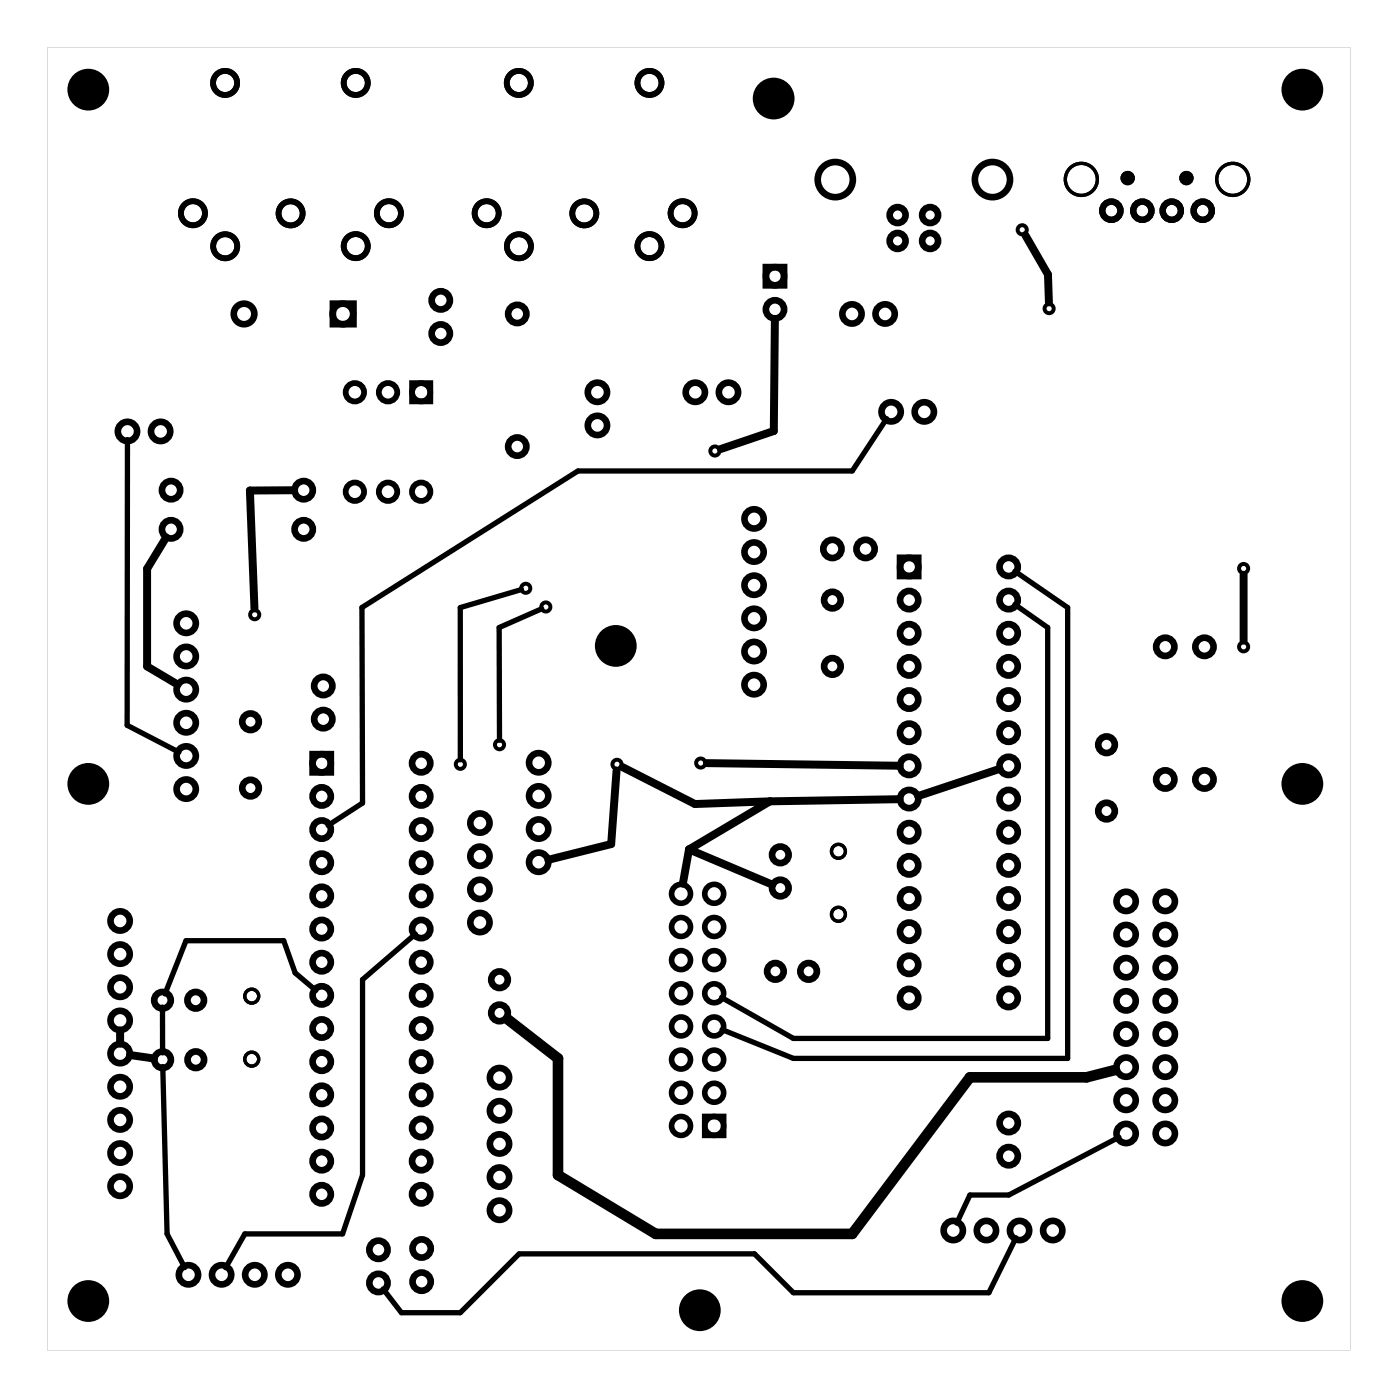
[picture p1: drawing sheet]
<svg xmlns="http://www.w3.org/2000/svg" width="107mm" height="107mm" viewBox="0 0 107 107" stroke-linecap="round" stroke-linejoin="round" font-family="sans-serif">
<path d="M3.6 3.6h99.8v99.8h-99.8zM3.6 3.6v99.8h99.8v-99.8z" fill="#000"/>
<g fill="none" stroke="#000" stroke-width=".3">
<circle cx="78.3" cy="17.6" r=".35"/>
<circle cx="54.8" cy="34.5" r=".35"/>
<circle cx="80.4" cy="23.6" r=".35"/>
<circle cx="19.5" cy="47.1" r=".35"/>
<circle cx="35.3" cy="58.5" r=".35"/>
<circle cx="38.3" cy="57" r=".35"/>
<circle cx="40.3" cy="45.1" r=".35"/>
<circle cx="41.8" cy="46.5" r=".35"/>
<circle cx="47.3" cy="58.5" r=".35"/>
<circle cx="53.7" cy="58.5" r=".35"/>
<circle cx="95.3" cy="43.5" r=".35"/>
<circle cx="95.3" cy="49.5" r=".35"/>
</g>
<g fill="none" stroke="#000" stroke-width=".25">
<circle cx="82.8" cy="13.7" r="1.23"/>
<circle cx="94.4" cy="13.7" r="1.23"/>
<circle cx="19.3" cy="76.3" r=".53"/>
<circle cx="64.2" cy="65.2" r=".53"/>
<circle cx="64.2" cy="70" r=".53"/>
<circle cx="19.3" cy="81.1" r=".53"/>
</g>
<g fill="none" stroke="#000" stroke-width=".51">
<path d="M25.5 23.3h1.6v1.5h-1.6zM58.7 20.5h1.4v1.4h-1.4zM23.9 57.8h1.4v1.4h-1.4zM68.9 42.7h1.4v1.4h-1.4z"/>
<circle cx="64" cy="13.8" r="1.35"/>
<circle cx="68.8" cy="16.5" r=".61"/>
<circle cx="68.8" cy="18.5" r=".61"/>
<circle cx="71.2" cy="16.5" r=".61"/>
<circle cx="71.2" cy="18.5" r=".61"/>
<circle cx="76" cy="13.8" r="1.35"/>
<circle cx="9.8" cy="33" r=".74"/>
<circle cx="12.3" cy="33" r=".74"/>
<circle cx="13.1" cy="37.5" r=".7"/>
<circle cx="18.7" cy="24" r=".79"/>
<circle cx="23.3" cy="37.5" r=".7"/>
<circle cx="26.3" cy="24" r=".79"/>
<circle cx="33.8" cy="23" r=".7"/>
<circle cx="33.8" cy="25.5" r=".7"/>
<circle cx="39.6" cy="24" r=".7"/>
<circle cx="39.6" cy="34.2" r=".7"/>
<circle cx="45.8" cy="32.6" r=".74"/>
<circle cx="45.8" cy="30" r=".74"/>
<circle cx="53.3" cy="30" r=".74"/>
<circle cx="55.8" cy="30" r=".74"/>
<circle cx="57.8" cy="39.7" r=".74"/>
<circle cx="59.4" cy="21.2" r=".7"/>
<circle cx="59.4" cy="23.7" r=".7"/>
<circle cx="65.3" cy="24" r=".74"/>
<circle cx="67.8" cy="24" r=".74"/>
<circle cx="68.3" cy="31.5" r=".74"/>
<circle cx="70.8" cy="31.5" r=".74"/>
<circle cx="13.1" cy="40.5" r=".7"/>
<circle cx="14.3" cy="50.3" r=".74"/>
<circle cx="14.3" cy="47.7" r=".74"/>
<circle cx="14.3" cy="55.4" r=".74"/>
<circle cx="14.3" cy="52.8" r=".74"/>
<circle cx="14.3" cy="57.9" r=".74"/>
<circle cx="19.2" cy="55.3" r=".64"/>
<circle cx="23.3" cy="40.5" r=".7"/>
<circle cx="24.6" cy="58.5" r=".7"/>
<circle cx="24.8" cy="52.5" r=".7"/>
<circle cx="24.8" cy="55.1" r=".7"/>
<circle cx="32.3" cy="58.5" r=".7"/>
<circle cx="41.3" cy="58.4" r=".74"/>
<circle cx="57.8" cy="42.3" r=".74"/>
<circle cx="57.8" cy="44.8" r=".74"/>
<circle cx="57.8" cy="47.4" r=".74"/>
<circle cx="57.8" cy="52.4" r=".74"/>
<circle cx="57.8" cy="49.9" r=".74"/>
<circle cx="63.8" cy="42" r=".7"/>
<circle cx="63.8" cy="51" r=".64"/>
<circle cx="63.8" cy="46" r=".64"/>
<circle cx="66.3" cy="42" r=".7"/>
<circle cx="69.6" cy="48.5" r=".7"/>
<circle cx="69.6" cy="56.1" r=".7"/>
<circle cx="69.6" cy="51" r=".7"/>
<circle cx="69.6" cy="46" r=".7"/>
<circle cx="69.6" cy="53.6" r=".7"/>
<circle cx="69.6" cy="58.7" r=".7"/>
<circle cx="69.6" cy="43.4" r=".7"/>
<circle cx="77.3" cy="58.7" r=".7"/>
<circle cx="77.3" cy="46" r=".7"/>
<circle cx="77.3" cy="56.1" r=".7"/>
<circle cx="77.3" cy="51" r=".7"/>
<circle cx="77.3" cy="48.5" r=".7"/>
<circle cx="77.3" cy="53.6" r=".7"/>
<circle cx="77.3" cy="43.4" r=".7"/>
<circle cx="84.8" cy="57" r=".64"/>
<circle cx="89.3" cy="49.5" r=".7"/>
<circle cx="89.3" cy="59.7" r=".7"/>
<circle cx="92.3" cy="49.5" r=".7"/>
<circle cx="92.3" cy="59.7" r=".7"/>
<circle cx="9.2" cy="73.1" r=".74"/>
<circle cx="9.2" cy="70.5" r=".74"/>
<circle cx="9.2" cy="75.6" r=".74"/>
<circle cx="9.2" cy="78.2" r=".74"/>
<circle cx="12.4" cy="76.6" r=".64"/>
<circle cx="14.3" cy="60.4" r=".74"/>
<circle cx="15" cy="76.6" r=".64"/>
<circle cx="19.2" cy="60.4" r=".64"/>
<circle cx="24.6" cy="71.2" r=".7"/>
<circle cx="24.6" cy="73.7" r=".7"/>
<circle cx="24.6" cy="61" r=".7"/>
<circle cx="24.6" cy="66.1" r=".7"/>
<circle cx="24.6" cy="68.6" r=".7"/>
<circle cx="24.6" cy="76.2" r=".7"/>
<circle cx="24.6" cy="63.5" r=".7"/>
<circle cx="24.6" cy="78.8" r=".7"/>
<circle cx="32.3" cy="63.5" r=".7"/>
<circle cx="32.3" cy="71.2" r=".7"/>
<circle cx="32.3" cy="61" r=".7"/>
<circle cx="32.3" cy="73.7" r=".7"/>
<circle cx="32.3" cy="76.2" r=".7"/>
<circle cx="32.3" cy="68.6" r=".7"/>
<circle cx="32.3" cy="66.1" r=".7"/>
<circle cx="32.3" cy="78.8" r=".7"/>
<circle cx="36.8" cy="65.6" r=".74"/>
<circle cx="36.8" cy="63" r=".74"/>
<circle cx="36.8" cy="68.1" r=".74"/>
<circle cx="36.8" cy="70.7" r=".74"/>
<circle cx="38.3" cy="77.6" r=".64"/>
<circle cx="38.3" cy="75" r=".64"/>
<circle cx="41.3" cy="61" r=".74"/>
<circle cx="41.3" cy="66" r=".74"/>
<circle cx="41.3" cy="63.5" r=".74"/>
<circle cx="59.4" cy="74.4" r=".64"/>
<circle cx="59.8" cy="68" r=".64"/>
<circle cx="59.8" cy="65.5" r=".64"/>
<circle cx="61.9" cy="74.4" r=".64"/>
<circle cx="69.6" cy="61.2" r=".7"/>
<circle cx="69.6" cy="63.7" r=".7"/>
<circle cx="69.6" cy="71.4" r=".7"/>
<circle cx="69.6" cy="73.9" r=".7"/>
<circle cx="69.6" cy="68.8" r=".7"/>
<circle cx="69.6" cy="76.4" r=".7"/>
<circle cx="69.6" cy="66.3" r=".7"/>
<circle cx="77.3" cy="61.2" r=".7"/>
<circle cx="77.3" cy="63.7" r=".7"/>
<circle cx="77.3" cy="66.3" r=".7"/>
<circle cx="77.3" cy="73.9" r=".7"/>
<circle cx="77.3" cy="76.4" r=".7"/>
<circle cx="77.3" cy="68.8" r=".7"/>
<circle cx="77.3" cy="71.4" r=".7"/>
<circle cx="84.8" cy="62.1" r=".64"/>
<circle cx="86.3" cy="71.6" r=".74"/>
<circle cx="86.3" cy="74.1" r=".74"/>
<circle cx="86.3" cy="69" r=".74"/>
<circle cx="86.3" cy="76.7" r=".74"/>
<circle cx="86.3" cy="79.2" r=".74"/>
<circle cx="89.3" cy="74.1" r=".74"/>
<circle cx="89.3" cy="76.7" r=".74"/>
<circle cx="89.3" cy="71.6" r=".74"/>
<circle cx="89.3" cy="69" r=".74"/>
<circle cx="89.3" cy="79.2" r=".74"/>
<circle cx="9.2" cy="90.9" r=".74"/>
<circle cx="9.2" cy="85.8" r=".74"/>
<circle cx="9.2" cy="83.2" r=".74"/>
<circle cx="9.2" cy="80.7" r=".74"/>
<circle cx="9.2" cy="88.3" r=".74"/>
<circle cx="12.5" cy="81.2" r=".64"/>
<circle cx="14.4" cy="97.7" r=".74"/>
<circle cx="15" cy="81.2" r=".64"/>
<circle cx="17" cy="97.7" r=".74"/>
<circle cx="19.5" cy="97.7" r=".74"/>
<circle cx="22.1" cy="97.7" r=".74"/>
<circle cx="24.6" cy="91.5" r=".7"/>
<circle cx="24.6" cy="86.4" r=".7"/>
<circle cx="24.6" cy="88.9" r=".7"/>
<circle cx="24.6" cy="83.9" r=".7"/>
<circle cx="24.6" cy="81.3" r=".7"/>
<circle cx="29" cy="95.7" r=".7"/>
<circle cx="29" cy="98.3" r=".7"/>
<circle cx="32.3" cy="81.3" r=".7"/>
<circle cx="32.3" cy="88.9" r=".7"/>
<circle cx="32.3" cy="86.4" r=".7"/>
<circle cx="32.3" cy="91.5" r=".7"/>
<circle cx="32.3" cy="83.9" r=".7"/>
<circle cx="32.3" cy="95.6" r=".7"/>
<circle cx="32.3" cy="98.2" r=".7"/>
<circle cx="38.3" cy="85.1" r=".74"/>
<circle cx="38.3" cy="82.5" r=".74"/>
<circle cx="38.3" cy="87.6" r=".74"/>
<circle cx="38.3" cy="90.2" r=".74"/>
<circle cx="38.3" cy="92.7" r=".74"/>
<circle cx="73" cy="94.3" r=".74"/>
<circle cx="75.6" cy="94.3" r=".74"/>
<circle cx="77.3" cy="86" r=".7"/>
<circle cx="77.3" cy="88.6" r=".7"/>
<circle cx="78.1" cy="94.3" r=".74"/>
<circle cx="80.6" cy="94.3" r=".74"/>
<circle cx="86.3" cy="81.7" r=".74"/>
<circle cx="86.3" cy="86.8" r=".74"/>
<circle cx="86.3" cy="84.3" r=".74"/>
<circle cx="89.3" cy="81.7" r=".74"/>
<circle cx="89.3" cy="86.8" r=".74"/>
<circle cx="89.3" cy="84.3" r=".74"/>
</g>
<g fill="none" stroke="#000" stroke-width=".48">
<circle cx="85.1" cy="16.1" r=".7"/>
<circle cx="87.5" cy="16.1" r=".7"/>
<circle cx="89.8" cy="16.1" r=".7"/>
<circle cx="92.1" cy="16.1" r=".7"/>
</g>
<g fill="#000">
<circle cx="6.8" cy="6.9" r="1.6"/>
<circle cx="59.3" cy="7.5" r="1.6"/>
<circle cx="86.4" cy="13.6" r=".55"/>
<circle cx="90.9" cy="13.6" r=".55"/>
<circle cx="99.8" cy="6.9" r="1.6"/>
<circle cx="47.2" cy="49.5" r="1.6"/>
<circle cx="6.8" cy="60" r="1.6"/>
<circle cx="99.8" cy="60" r="1.6"/>
<circle cx="6.8" cy="99.7" r="1.6"/>
<circle cx="99.8" cy="99.7" r="1.6"/>
<circle cx="53.6" cy="100.4" r="1.6"/>
</g>
<g fill="none" stroke="#000" stroke-width=".44">
<path d="M31.6 29.4h1.4v1.3h-1.4z"/>
<circle cx="14.8" cy="16.3" r=".92"/>
<circle cx="17.2" cy="6.4" r=".92"/>
<circle cx="17.3" cy="18.9" r=".92"/>
<circle cx="22.3" cy="16.3" r=".92"/>
<circle cx="27.3" cy="6.4" r=".92"/>
<circle cx="27.3" cy="18.9" r=".92"/>
<circle cx="29.8" cy="16.3" r=".92"/>
<circle cx="37.3" cy="16.3" r=".92"/>
<circle cx="39.7" cy="6.4" r=".92"/>
<circle cx="39.8" cy="18.9" r=".92"/>
<circle cx="44.8" cy="16.3" r=".92"/>
<circle cx="49.8" cy="6.4" r=".92"/>
<circle cx="49.8" cy="18.9" r=".92"/>
<circle cx="52.3" cy="16.3" r=".92"/>
<circle cx="27.2" cy="30" r=".71"/>
<circle cx="27.2" cy="37.7" r=".71"/>
<circle cx="29.7" cy="30" r=".71"/>
<circle cx="29.7" cy="37.7" r=".71"/>
<circle cx="32.3" cy="37.7" r=".71"/>
<circle cx="32.3" cy="30" r=".7"/>
</g>
<g fill="none" stroke="#000" stroke-width=".43">
<path d="M54 85.5h1.4v1.5h-1.4z"/>
<circle cx="52.2" cy="68.5" r=".72"/>
<circle cx="52.2" cy="78.6" r=".72"/>
<circle cx="52.2" cy="76.1" r=".72"/>
<circle cx="52.2" cy="73.5" r=".72"/>
<circle cx="52.2" cy="71" r=".72"/>
<circle cx="54.7" cy="68.5" r=".72"/>
<circle cx="54.7" cy="71" r=".72"/>
<circle cx="54.7" cy="78.6" r=".72"/>
<circle cx="54.7" cy="73.5" r=".72"/>
<circle cx="54.7" cy="76.1" r=".72"/>
<circle cx="52.2" cy="83.7" r=".72"/>
<circle cx="52.2" cy="81.2" r=".72"/>
<circle cx="52.2" cy="86.2" r=".72"/>
<circle cx="54.7" cy="83.7" r=".72"/>
<circle cx="54.7" cy="81.2" r=".72"/>
<circle cx="54.7" cy="86.2" r=".72"/>
</g>
<path d="M9.8 33.7l-.1 21.9 4 2M67.9 32.1l-2.6 4h-21l-16.6 10.4 .1 15-2.7 1.7M39.9 45.2l-4.6 1.3v11.7M41.5 46.6l-3.3 1.5 .1 8.6M77.7 46.3l2.6 1.8v31.4h-19.5l-5.5-3.1M77.7 43.8l4.1 2.7v34.6h-21l-5.5-2.2M12.4 77.1l.1 3.6M24.2 75.9l-1.6-1.4-.9-2.4h-7.5l-1.6 4M31.8 71.6l-4 3.4v15l-1.6 4.5h-7.4l-1.5 2.6M12.5 81.7l.3 12.8 1.3 2.6M77.8 94.8l-2.1 4.2h-14.9l-3-2.9h-18l-4.5 4.5h-4.5l-1.5-1.9M85.7 87.1l-8.4 4.4h-3l-1 2.2" fill="none" stroke="#000" stroke-width=".41"/>
<g fill="none" stroke="#000" stroke-width=".61">
<path d="M78.5 18l1.8 3v2.2M22.5 37.6h-3.4l.4 9M59.4 24.4l-.1 8.6-4.1 1.4M12.7 41.2l-1.4 2.4v7.5l2.3 1.3M47.2 59l-.4 5.7-4.8 1.2M47.7 58.8l5.5 2.8 5.8-.2M54.2 58.5l14.7 .2M76.6 58.9l-6.3 2.1M95.3 44v5.1M9.2 78.9v1M52.8 65.1l-.5 2.6M52.8 65.1l6.4 2.7"/>
<path d="M59 61.4l-6.2 3.7M68.9 61.2l-9.9 .2M10 80.8l1.8 .3"/>
</g>
<path d="M38.9 78.1l3.8 3v8.9l7.5 4.5h15.1l9-12h8.9l2.2-.5" fill="none" stroke="#000" stroke-width=".81"/>
</svg>
